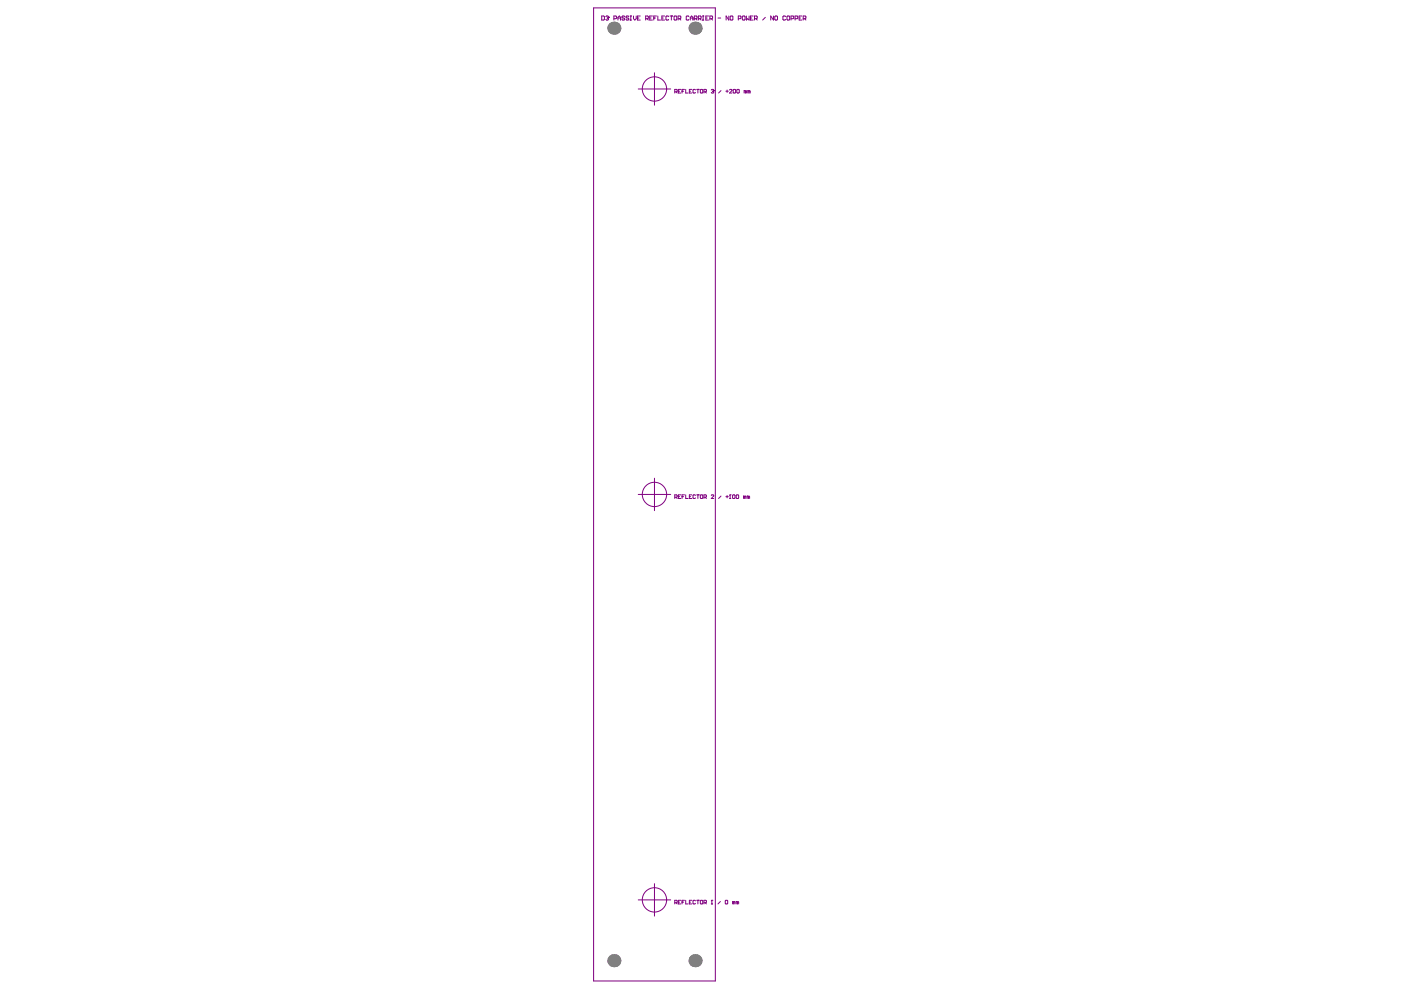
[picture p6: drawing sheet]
<svg xmlns="http://www.w3.org/2000/svg" width="297mm" height="210mm" viewBox="0 0 297 210" stroke-linecap="round" stroke-linejoin="round" font-family="sans-serif">
<g fill="none" stroke="#800080" stroke-width=".21">
<path d="M125.9 1.7h25.8v206.3h-25.8zM127.6 3.4l.5 .1v.6l-.1 .2h-.4zM128.4 3.5l.5-.1 .1 .3M128.7 3.8h.2M128.9 3.8l.1 .2-.1 .3-.5-.2M129 3.7h.1M129 3.7l-.1 .1M130.2 4h.4l.1-.5-.5-.1v.9M131 3.8h.6M131 4.3v-.6l.3-.3 .3 .3v.6M132.4 3.5l-.1-.1-.4 .1 .1 .3 .4 .2-.1 .3-.4-.2M133.3 3.5l-.1-.1-.5 .1 .2 .3 .4 .2-.1 .3-.5-.2"/>
<path d="M133.6 4.3h.3M133.6 3.4h.3M133.7 3.4v.9M134.3 3.4v.6l.3 .3 .3-.3v-.6M135.2 3.8h.3M135.3 18.9h6.9M135.7 3.4h-.5v.9h.5M136.9 4h.4l.2-.5-.6-.1v.9M137.2 4l.3 .3M137.8 3.8h.2M138.3 3.4h-.5v.9h.5M138.6 3.8h.3"/>
<path d="M138.8 15.4v6.9M139.2 3.4h-.6v.9M139.5 3.4v.9h.5M140.3 3.8h.3M140.9 3.4h-.6v.9h.6M141.8 3.5l-.2-.1-.4 .1v.6l.1 .2 .5-.2M142.1 3.4h.5M142.3 3.4v.9M142.9 3.5l.2-.1 .4 .1v.6l-.2 .2-.4-.2zM143.1 19.5h.3l.2-.4-.5-.1v.7M143.3 19.5l.3 .2M143.8 4h.4l.1-.5-.5-.1v.9"/>
<path d="M143.8 19.3h.3M144.1 4l.2 .3M144.4 19h-.6v.7h.6M144.6 19.3h.3M145.1 19h-.5v.7M145.4 19v.7h.5M146.1 3.5l-.2-.1-.4 .1v.6l.1 .2 .5-.2M146.2 19.3h.2M146.4 4.3v-.6l.2-.3 .3 .3v.6M146.4 3.8h.5M146.7 19h-.5v.7h.5M147.2 4h.4l.2-.5-.6-.1v.9"/>
<path d="M147.4 19.1l-.1-.1-.4 .1v.5l.2 .1 .3-.1M147.5 4l.3 .3M147.7 19h.5M148 19v.7M148.1 4h.4l.1-.5-.5-.1v.9M148.4 4l.2 .3M148.5 19.1l.1-.1 .4 .1-.1 .6-.4-.1zM148.9 4.3h.3M148.9 3.4h.3M149.1 3.4v.9M149.3 19.5h.3l.2-.4-.5-.1v.7M149.5 19.5l.3 .2"/>
<path d="M149.7 3.8h.2M150.2 3.4h-.5v.9h.5M150.5 4h.4l.2-.5-.6-.1v.9M150.8 4l.3 .3M150.8 19.1l.4-.1 .1 .2M151.1 19.3h.1M151.2 19.3l.1 .2-.1 .2-.4-.1M151.3 19.2h.1M151.3 19.2l-.1 .1M152.2 3.8h.6M152.9 19.2l-.5 .5M153.9 19.3h.5"/>
<path d="M154.2 19.1v.5M154.5 3.4v.9l-.5-.9v.9M154.7 19.1l.1-.1 .4 .1-.5 .6h.5M155 3.4l.4 .1v.6l-.2 .2-.4-.2v-.6zM155.6 19l.4 .1-.2 .6-.4-.1zM156.4 19l.3 .1-.1 .6-.4-.1zM156.5 4h.5l.1-.5-.6-.1v.9M157.4 3.5l.1-.1 .5 .1v.6l-.2 .2-.4-.2zM158 19.3l-.2-.1v.5M158 19.3v.4M158 19.3l.2-.1 .1 .1v.4M158.3 3.4v.9l.2-.3 .3 .3v-.9"/>
<path d="M158.8 19.3l-.3-.1v.5M158.8 19.3v.4M158.8 19.3l.1-.1 .2 .1v.4M159.1 3.8h.3M159.7 3.4h-.6v.9h.6M160 4h.4l.1-.5-.5-.1v.9M160.3 4l.2 .3M162.3 3.7l-.6 .6M164 3.4v.9l-.6-.9v.9M164.3 3.5l.1-.1 .4 .1v.6l-.1 .2-.4-.2zM166.6 3.5l-.2-.1-.4 .1v.6l.1 .2 .5-.2M166.9 3.5l.1-.1 .4 .1v.6l-.1 .2-.4-.2z"/>
<path d="M167.7 4h.4l.2-.5-.6-.1v.9M168.6 4h.4l.1-.5-.5-.1v.9M169.4 3.8h.3M170 3.4h-.6v.9h.6M170.3 4h.4l.2-.5-.6-.1v.9M170.6 4l.3 .3M135.3 104.8h6.9M138.8 101.4v6.9M143.1 105.4h.3l.2-.4-.5-.1v.8M143.3 105.4l.3 .3M143.8 105.3h.3M144.4 104.9h-.6v.8h.6"/>
<path d="M144.6 105.3h.3M145.1 104.9h-.5v.8M145.4 104.9v.8h.5M146.2 105.3h.2M146.7 104.9h-.5v.8h.5M147.4 105l-.1-.1-.4 .1v.6l.2 .1 .3-.1M147.7 104.9h.5M148 104.9v.8M148.5 105l.1-.1 .4 .1-.1 .7-.4-.1zM149.3 105.4h.3l.2-.4-.5-.1v.8M149.5 105.4l.3 .3M150.8 105l.1-.1 .4 .1-.5 .7h.5"/>
<path d="M152.9 105.2l-.5 .5M153.9 105.3h.5M154.2 105v.6M154.7 105.7h.2M154.8 104.9h.1M154.8 104.9v.8M154.8 104.9l-.1 .1M155.3 105l.1-.1 .4 .1-.1 .7-.4-.1zM156.1 105l.1-.1 .4 .1-.1 .7-.4-.1zM157.9 105.3l-.3-.1v.5M157.9 105.3v.4M157.9 105.3l.1-.1 .2 .1v.4"/>
<path d="M158.7 105.3l-.3-.1v.5M158.7 105.3v.4M158.7 105.3l.1-.1 .1 .1v.4M135.3 190.8h6.9M138.8 187.4v6.8M143.1 191.4h.3l.2-.4-.5-.1v.8M143.3 191.4l.3 .3M143.8 191.3h.3M144.4 190.9h-.6v.8h.6M144.6 191.3h.3M145.1 190.9h-.5v.8M145.4 190.9v.8h.5"/>
<path d="M146.2 191.3h.2M146.7 190.9h-.5v.8h.5M147.4 191l-.1-.1-.4 .1 .2 .7 .3-.2M147.7 190.9h.5M148 190.9v.8M148.5 191l.1-.1 .4 .1-.1 .7-.4-.2zM149.3 191.4h.3l.2-.4-.5-.1v.8M149.5 191.4l.3 .3M150.8 191.7h.3M150.9 190.9h.1M150.9 190.9v.8M150.9 190.9l-.1 .1"/>
<path d="M152.7 191.1l-.5 .6M153.8 191l.1-.1 .4 .1-.1 .7-.4-.2zM155.6 191.3l-.3-.2v.6M155.6 191.3v.4M155.6 191.3l.1-.2 .1 .2v.4M156.4 191.3l-.3-.2v.6M156.4 191.3v.4M156.4 191.3l.1-.2 .1 .2v.4"/>
<circle cx="138.8" cy="18.9" r="2.58"/>
<circle cx="138.8" cy="104.8" r="2.58"/>
<circle cx="138.8" cy="190.8" r="2.58"/>
</g>
<g fill="#808080">
<circle cx="130.2" cy="203.7" r="1.38"/>
<circle cx="147.4" cy="203.7" r="1.38"/>
<circle cx="130.2" cy="6" r="1.38"/>
<circle cx="147.4" cy="6" r="1.38"/>
</g>
</svg>
